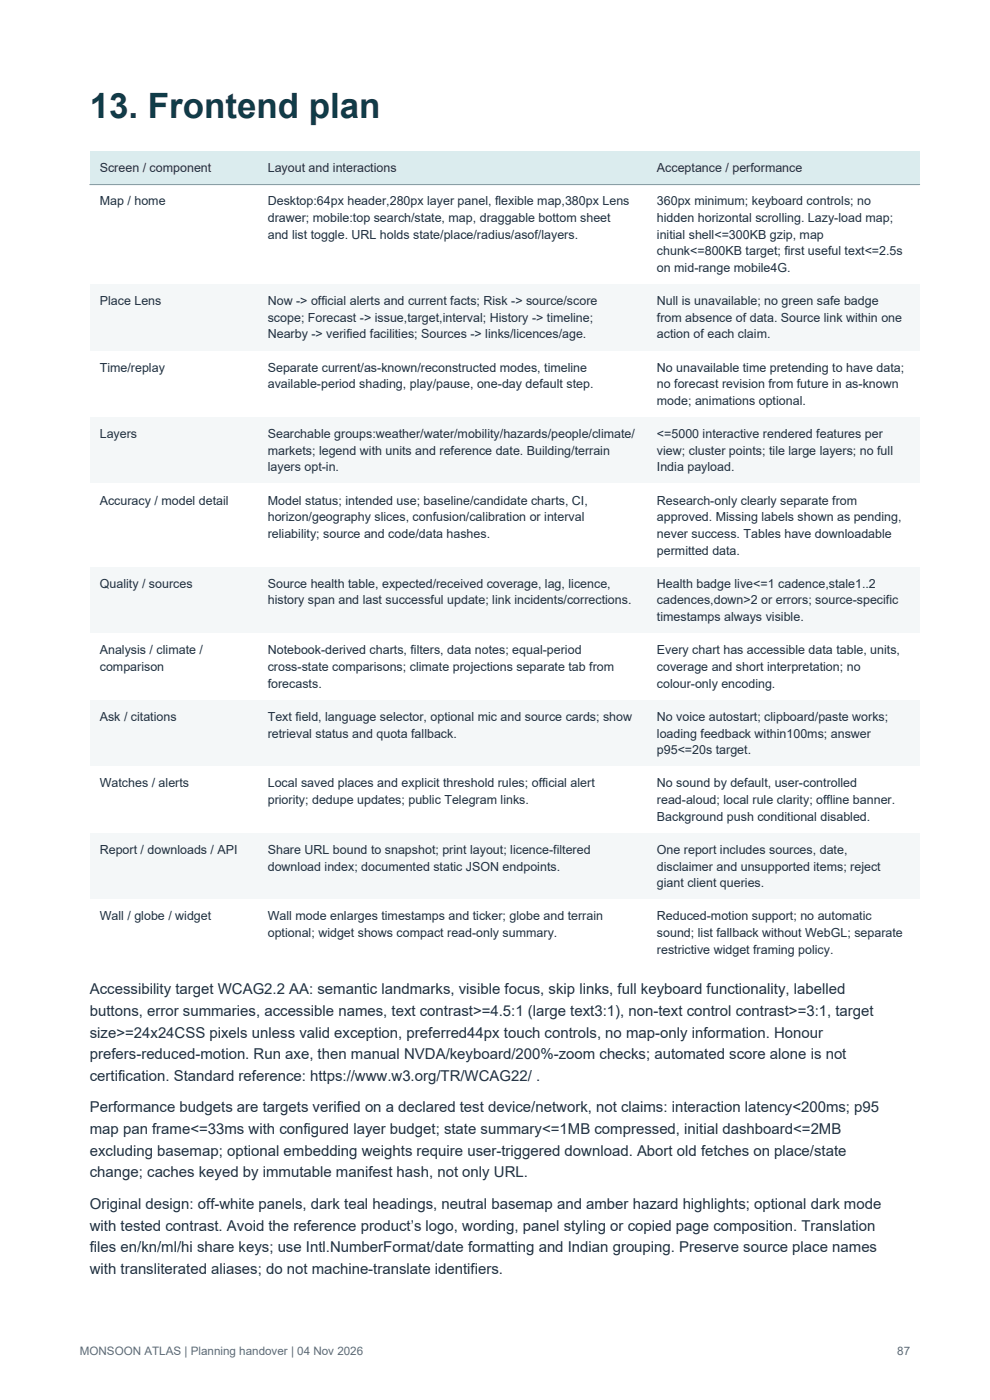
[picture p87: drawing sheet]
<svg xmlns="http://www.w3.org/2000/svg" width="210mm" height="297mm" viewBox="0 0 210 297" stroke-linecap="round" stroke-linejoin="round" font-family="sans-serif">
<defs><g id="words">
<text font-size="7.4" fill="#103c48" x="19" y="25">13. Frontend plan</text>
<g font-size="3.2" fill="#203040">
<text x="19" y="211">Accessibility target WCAG2.2 AA: semantic landmarks, visible focus, skip links, full keyboard functionality, labelled</text>
<text x="19" y="215.5">buttons, error summaries, accessible names, text contrast&gt;=4.5:1 (large text3:1), non-text control contrast&gt;=3:1, target</text>
<text x="19" y="220.1">size&gt;=24x24CSS pixels unless valid exception, preferred44px touch controls, no map-only information. Honour</text>
<text x="19" y="224.7">prefers-reduced-motion. Run axe, then manual NVDA/keyboard/200%-zoom checks; automated score alone is not</text>
<text x="19" y="229.3">certification. Standard reference: https://www.w3.org/TR/WCAG22/ .</text>
<text x="19" y="236">Performance budgets are targets verified on a declared test device/network, not claims: interaction latency&lt;200ms; p95</text>
<text x="19" y="240.6">map pan frame&lt;=33ms with configured layer budget; state summary&lt;=1MB compressed, initial dashboard&lt;=2MB</text>
<text x="19" y="245.2">excluding basemap; optional embedding weights require user-triggered download. Abort old fetches on place/state</text>
<text x="19" y="249.8">change; caches keyed by immutable manifest hash, not only URL.</text>
<text x="19" y="256.5">Original design: off-white panels, dark teal headings, neutral basemap and amber hazard highlights; optional dark mode</text>
<text x="19" y="261.1">with tested contrast. Avoid the reference product’s logo, wording, panel styling or copied page composition. Translation</text>
<text x="19" y="265.6">files en/kn/ml/hi share keys; use Intl.NumberFormat/date formatting and Indian grouping. Preserve source place names</text>
<text x="19" y="270.2">with transliterated aliases; do not machine-translate identifiers.</text>
</g>
<g font-size="2.6" fill="#203040">
<text x="21.2" y="36.5">Screen / component</text>
<text x="56.8" y="36.5">Layout and interactions</text>
<text x="139.3" y="36.5">Acceptance / performance</text>
<text x="21.2" y="43.6">Map / home</text>
<text x="56.8" y="43.6">Desktop:64px header,280px layer panel, flexible map,380px Lens</text>
<text x="56.8" y="47.1">drawer; mobile:top search/state, map, draggable bottom sheet</text>
<text x="139.3" y="43.6">360px minimum; keyboard controls; no</text>
<text x="139.3" y="47.1">hidden horizontal scrolling. Lazy-load map;</text>
<text x="56.8" y="50.6">and list toggle. URL holds state/place/radius/asof/layers.</text>
<text x="139.3" y="50.6">initial shell&lt;=300KB gzip, map</text>
<text x="139.3" y="54.2">chunk&lt;=800KB target; first useful text&lt;=2.5s</text>
<text x="139.3" y="57.7">on mid-range mobile4G.</text>
<text x="21.2" y="64.7">Place Lens</text>
<text x="56.8" y="64.7">Now -&gt; official alerts and current facts; Risk -&gt; source/score</text>
<text x="139.3" y="64.7">Null is unavailable; no green safe badge</text>
<text x="56.8" y="68.3">scope; Forecast -&gt; issue,target,interval; History -&gt; timeline;</text>
<text x="56.8" y="71.8">Nearby -&gt; verified facilities; Sources -&gt; links/licences/age.</text>
<text x="139.3" y="68.3">from absence of data. Source link within one</text>
<text x="139.3" y="71.8">action of each claim.</text>
<text x="21.2" y="78.8">Time/replay</text>
<text x="56.8" y="78.8">Separate current/as-known/reconstructed modes, timeline</text>
<text x="56.8" y="82.4">available-period shading, play/pause, one-day default step.</text>
<text x="139.3" y="78.8">No unavailable time pretending to have data;</text>
<text x="139.3" y="82.4">no forecast revision from future in as-known</text>
<text x="139.3" y="85.9">mode; animations optional.</text>
<text x="21.2" y="93">Layers</text>
<text x="56.8" y="93">Searchable groups:weather/water/mobility/hazards/people/climate/</text>
<text x="139.3" y="93">&lt;=5000 interactive rendered features per</text>
<text x="56.8" y="96.5">markets; legend with units and reference date. Building/terrain</text>
<text x="56.8" y="100">layers opt-in.</text>
<text x="139.3" y="96.5">view; cluster points; tile large layers; no full</text>
<text x="139.3" y="100">India payload.</text>
<text x="21.2" y="107.1">Accuracy / model detail</text>
<text x="56.8" y="107.1">Model status; intended use; baseline/candidate charts, CI,</text>
<text x="139.3" y="107.1">Research-only clearly separate from</text>
<text x="56.8" y="110.6">horizon/geography slices, confusion/calibration or interval</text>
<text x="139.3" y="110.6">approved. Missing labels shown as pending,</text>
<text x="56.8" y="114.1">reliability; source and code/data hashes.</text>
<text x="139.3" y="114.1">never success. Tables have downloadable</text>
<text x="139.3" y="117.7">permitted data.</text>
<text x="21.2" y="124.7">Quality / sources</text>
<text x="56.8" y="124.7">Source health table, expected/received coverage, lag, licence,</text>
<text x="139.3" y="124.7">Health badge live&lt;=1 cadence,stale1..2</text>
<text x="56.8" y="128.2">history span and last successful update; link incidents/corrections.</text>
<text x="139.3" y="128.2">cadences,down&gt;2 or errors; source-specific</text>
<text x="139.3" y="131.8">timestamps always visible.</text>
<text x="21.2" y="138.8">Analysis / climate /</text>
<text x="21.2" y="142.3">comparison</text>
<text x="56.8" y="138.8">Notebook-derived charts, filters, data notes; equal-period</text>
<text x="56.8" y="142.3">cross-state comparisons; climate projections separate tab from</text>
<text x="139.3" y="138.8">Every chart has accessible data table, units,</text>
<text x="139.3" y="142.3">coverage and short interpretation; no</text>
<text x="56.8" y="145.9">forecasts.</text>
<text x="139.3" y="145.9">colour-only encoding.</text>
<text x="21.2" y="152.9">Ask / citations</text>
<text x="56.8" y="152.9">Text field, language selector, optional mic and source cards; show</text>
<text x="139.3" y="152.9">No voice autostart; clipboard/paste works;</text>
<text x="56.8" y="156.5">retrieval status and quota fallback.</text>
<text x="139.3" y="156.5">loading feedback within100ms; answer</text>
<text x="139.3" y="160">p95&lt;=20s target.</text>
<text x="21.2" y="167">Watches / alerts</text>
<text x="56.8" y="167">Local saved places and explicit threshold rules; official alert</text>
<text x="139.3" y="167">No sound by default, user-controlled</text>
<text x="56.8" y="170.6">priority; dedupe updates; public Telegram links.</text>
<text x="139.3" y="170.6">read-aloud; local rule clarity; offline banner.</text>
<text x="139.3" y="174.1">Background push conditional disabled.</text>
<text x="21.2" y="181.2">Report / downloads / API</text>
<text x="56.8" y="181.2">Share URL bound to snapshot; print layout; licence-filtered</text>
<text x="56.8" y="184.7">download index; documented static JSON endpoints.</text>
<text x="139.3" y="181.2">One report includes sources, date,</text>
<text x="139.3" y="184.7">disclaimer and unsupported items; reject</text>
<text x="139.3" y="188.2">giant client queries.</text>
<text x="21.2" y="195.3">Wall / globe / widget</text>
<text x="56.8" y="195.3">Wall mode enlarges timestamps and ticker; globe and terrain</text>
<text x="139.3" y="195.3">Reduced-motion support; no automatic</text>
<text x="56.8" y="198.8">optional; widget shows compact read-only summary.</text>
<text x="139.3" y="198.8">sound; list fallback without WebGL; separate</text>
<text x="139.3" y="202.3">restrictive widget framing policy.</text>
</g>
<g font-size="2.5" fill="#5a7077">
<text x="16.9" y="287.5">MONSOON ATLAS | Planning handover | 04 Nov 2026</text>
<text x="190.3" y="287.5">87</text>
</g>
</g></defs>
<path d="M19 32.1h176.1v7.1h-176.1z" fill-rule="evenodd" fill="#dbecee"/>
<path d="M19 39.2h176.1v21.1h-176.1z" fill-rule="evenodd" fill="#fff"/>
<path d="M19 60.3h176.1v14.1h-176.1z" fill-rule="evenodd" fill="#f4f7f8"/>
<path d="M19 74.4h176.1v14.1h-176.1z" fill-rule="evenodd" fill="#fff"/>
<path d="M19 88.5h176.1v14.2h-176.1z" fill-rule="evenodd" fill="#f4f7f8"/>
<path d="M19 102.7h176.1v17.6h-176.1z" fill-rule="evenodd" fill="#fff"/>
<path d="M19 120.3h176.1v14.1h-176.1z" fill-rule="evenodd" fill="#f4f7f8"/>
<path d="M19 134.4h176.1v14.1h-176.1z" fill-rule="evenodd" fill="#fff"/>
<path d="M19 148.5h176.1v14.1h-176.1z" fill-rule="evenodd" fill="#f4f7f8"/>
<path d="M19 162.6h176.1v14.1h-176.1z" fill-rule="evenodd" fill="#fff"/>
<path d="M19 176.7h176.1v14.2h-176.1z" fill-rule="evenodd" fill="#f4f7f8"/>
<path d="M19 190.9h176.1v14.1h-176.1z" fill-rule="evenodd" fill="#fff"/>
<path d="M19 39.2h176.1" fill="none" stroke="#69999c" stroke-width=".21"/>
<use href="#words"/>
</svg>
